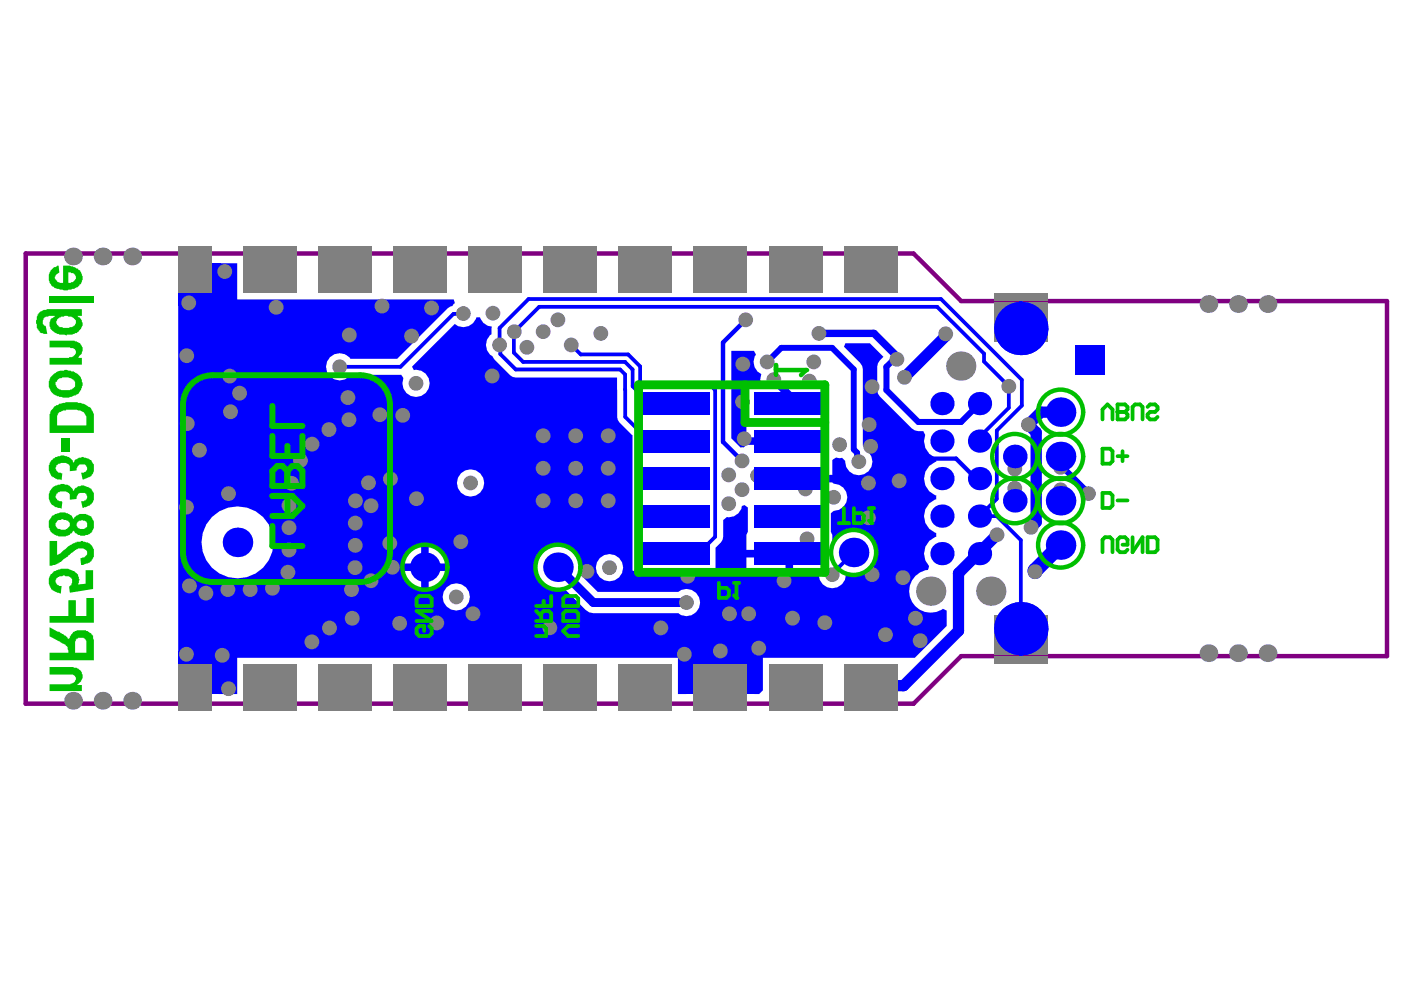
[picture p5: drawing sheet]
<svg xmlns="http://www.w3.org/2000/svg" width="297mm" height="210mm" viewBox="0 0 297 210" stroke-linecap="round" stroke-linejoin="round" font-family="sans-serif">
<path d="M193.7 53.8h-188.2v95.4h188.2" fill="none" stroke="#800080" stroke-width=".96"/>
<path d="M193.7 53.8l10.1 10h90.3v75.3h-90.3l-10.1 10.1" fill="none" stroke="#800080" stroke-width=".94"/>
<g fill="#00f">
<path d="M155.1 74.4h4.8l.4 .8a2.76 2.76 0 0 0 1.1 4.1l-.2 1.2 .1 .6-.6 .8h-2.1v7l-.4 .7v3.1h9.2v1.6h-9.2l-.6 .6h-.6l-1.9-2z"/>
<path d="M40.5 58h.8v-.8h5.1v-1.4h3.9v7.7h45.9l.2 .8-.5 .6-1 .5-10.7 10.7h-9.9a2.87 2.87 0 0 0-4.2-.5 2.87 2.87 0 0 0 0 4.3 2.87 2.87 0 0 0 4.2-.4l10.8-.1 .4 .8a2.87 2.87 0 0 0 2 3.9 2.87 2.87 0 0 0 3.5-2.7 2.87 2.87 0 0 0-3.3-2.9l-.3-.8 9-9a2.81 2.81 0 0 0 4.6-1.4h.8a2.69 2.69 0 0 0 2.5 1.9l-.1 1.7a2.78 2.78 0 0 0 .3 4.7l.4 .7 3.2 3.2 .6 .4 .6 .1 21.5 .1 .1 8.3 .1 .6 .4 .6 2.7 2.8v28.6h17.6v-4.9l1.5-1.6 .1-.7v-3.5l.8-.7a2.7 2.7 0 0 0 3.2-2.3l.5-.2 .8 .5v5.1l-.4 .7v3.2h9.2v.8h.8v4h5l.4 .4a2.88 2.88 0 0 0 2.7 2.9 2.88 2.88 0 0 0 3-2.6l.8-.6a4.4 4.4 0 0 0 5-6.1 4.4 4.4 0 0 0-7.8-.7l-.8-.2v-1.1l-.3-.7v-3.9l.6-.5a2.89 2.89 0 0 0 2.9-2.9 2.89 2.89 0 0 0-2.9-2.9l-.3-.2h-9.1v-1.6h9.1v-3.1l.1-.2 .7-.4 .7 .2 .5-.1 .7 .6a2.87 2.87 0 0 0 4.2 2.7 2.87 2.87 0 0 0 .2-5l-.7-.9v-16.2l-.1-.7-.4-.6-3.5-3.5 .3-.7h5.2l2.9 2.9-1.2 1.3-.1 .8v4.9l.1 .7 .5 .7 6.7 6.7 .7 .5 1.7 .1 .5 .8a3.7 3.7 0 0 0 2.3 4.9v.8a3.7 3.7 0 0 0-2.6 3.6 3.7 3.7 0 0 0 2.6 3.5v.9a3.8 3.8 0 0 0-2.6 3.5 3.8 3.8 0 0 0 2.6 3.6v.8a3.7 3.7 0 0 0-1.5 6.2l-.3 .8a4.5 4.5 0 0 0-3.6 6.2 4.5 4.5 0 0 0 6.8 2.1l.8 .4v3.2l-6.7 6.8h-32.2v6.9l-.8 .8h-1v-1.4h-14.5v1.4h-1.8v-7.7h-93.4v7.7h-3.9v-1.4h-5.1v-.8h-.8v-5.8h-2.7v-75.4h2.7zM42.1 58.8v5h4.3v-5zM96.9 102.4a2.9 2.9 0 0 0 5.8 0 2.9 2.9 0 0 0-5.8 0zM90.9 115.6v3.9h3.8a4.6 4.6 0 0 0-3.8-3.9zM86.7 116.9l-.7 1-.6 1.6h3.9v-3.9l-1.6 .5zM158.2 118.2v3.2h8.4v-3.2zM42.7 115a7.6 7.6 0 0 0 15.3 0 7.6 7.6 0 0 0-15.3 0zM126.3 120.4a2.9 2.9 0 0 0 5.8 0 2.9 2.9 0 0 0-5.8 0zM90.9 121.1v3.8a4.6 4.6 0 0 0 3.8-3.8zM85.4 121.1a4.6 4.6 0 0 0 3.9 3.8v-3.8zM93.8 126.6a2.9 2.9 0 0 0 5.8 0 2.9 2.9 0 0 0-5.8 0zM115.2 117.1a4.4 4.4 0 0 0-.8 5.4 4.4 4.4 0 0 0 5 2.1l4.8 4.8 .7 .4 .9 .2h18a2.87 2.87 0 0 0 3.9-.3 2.87 2.87 0 0 0 0-3.9 2.87 2.87 0 0 0-3.9-.3h-17.1l-4.1-4.1a4.4 4.4 0 0 0-2.1-5 4.4 4.4 0 0 0-5.3 .7zM153.5 139.2v5h6.5v-5zM145.5 139.2v5h6.4v-5zM42.1 139.2v5h4.3v-5z"/>
</g>
<path d="M162.7 76.7l2.9-3h10.8l4.6 4.6v17l.7 .7v1.5l.4 .4M190.2 75.5l-2.3 2.3v4.9l6.8 6.8h9.1l3.9-3.9M225.4 99.1l5.5 5.6h.5" fill="none" stroke="#00f" stroke-width="1.3"/>
<path d="M173.6 70.7h11.7l4.9 4.8M164.5 80.5v.4l3.2 3.2v1.2" fill="none" stroke="#00f" stroke-width="1.6"/>
<path d="M158.1 67.8l-4.8 4.8v21.1l4 4" fill="none" stroke="#00f" stroke-width=".94"/>
<path d="M98.2 66.5l-2.1 .1-11.2 11.2h-12.9M108.2 70.7l.8 .7v3.4l1.9 1.9h21.6l1.6 1.6v3.6l3.7 3.7h10.1M109 70.3l5.3-5.2h84.4l9.9 9.9v1.7l5.3 5.2v4.6l-7 7M121.1 73.1l2 2h10.1l2.5 2.6v3.5l.8 .8h14.4l.7 .7v31.1l-3.6 3.6h-5.1M216.4 63.8v2.4M142.9 93.5h-5.2l-5.1-5.1-.1-9-1-1.1h-22.2l-3.2-3.2-.2-5.6 6.2-6.1h87.4l17.2 17.1v5.5l-5.4 5.3v14.5l-3.6 3.6h3.6l5.1 5.1v24.6M181 117.1l-4.5 4.5v.2" fill="none" stroke="#00f" stroke-width=".8"/>
<path d="M118.3 120.3l7.5 7.5h19.7" fill="none" stroke="#00f" stroke-width="1.9"/>
<path d="M200.5 70.8v.5l-8.7 8.7M224.9 87.4h-4.2l-2.7 2.6 1.7 1.7v19l-1.1 1.1M211.4 113.4l-8.2 8.1v12.3l-11.6 11.6h-3.2l-3.8 3.8" fill="none" stroke="#00f" stroke-width="2.4"/>
<path d="M224.9 115.6l-5.4 5.4v.2" fill="none" stroke="#00f" stroke-width="3.2"/>
<path d="M206.9 101.4l-4.2-4.2h-7.3l-4.8 4.8" fill="none" stroke="#00f" stroke-width=".91"/>
<g fill="#00f">
<path d="M144.9 138.4h15.8v8.8h-15.8z" fill-rule="evenodd"/>
<path d="M37.8 138.1h8.9v9h-8.9z" fill-rule="evenodd"/>
<path d="M37.8 55.8h8.9v9.1h-8.9z" fill-rule="evenodd"/>
</g>
<g fill="#808080">
<circle cx="115.2" cy="92.4" r="1.57"/>
<circle cx="122.1" cy="92.4" r="1.57"/>
<circle cx="129" cy="92.4" r="1.57"/>
<circle cx="115.2" cy="99.3" r="1.57"/>
<circle cx="122.1" cy="99.3" r="1.57"/>
<circle cx="129" cy="99.3" r="1.57"/>
<circle cx="115.2" cy="106.2" r="1.57"/>
<circle cx="122.1" cy="106.2" r="1.57"/>
<circle cx="129" cy="106.2" r="1.57"/>
<circle cx="145.1" cy="138.7" r="1.57"/>
<circle cx="184.1" cy="102.4" r="1.57"/>
<circle cx="176.8" cy="105.4" r="1.57"/>
<circle cx="172.5" cy="76.7" r="1.57"/>
<circle cx="162.7" cy="76.7" r="1.57"/>
<circle cx="164.1" cy="80.5" r="1.57"/>
<circle cx="171.6" cy="80.8" r="1.57"/>
<circle cx="184.9" cy="82" r="1.57"/>
<circle cx="182.1" cy="97.9" r="1.57"/>
<circle cx="184.1" cy="109.8" r="1.57"/>
<circle cx="154.7" cy="130.1" r="1.57"/>
<circle cx="116.6" cy="133.1" r="1.57"/>
<circle cx="170.8" cy="103.7" r="1.57"/>
<circle cx="160.6" cy="100.8" r="1.57"/>
<circle cx="158.1" cy="67.8" r="1.57"/>
<circle cx="127.4" cy="70.7" r="1.57"/>
<circle cx="173.6" cy="70.7" r="1.57"/>
<circle cx="178" cy="94.3" r="1.57"/>
<circle cx="118.3" cy="67.8" r="1.57"/>
<circle cx="88.2" cy="81.3" r="1.57"/>
<circle cx="47.1" cy="138.9" r="1.57"/>
<circle cx="39.5" cy="138.7" r="1.57"/>
<circle cx="85.4" cy="88.1" r="1.57"/>
<circle cx="63.7" cy="97.6" r="1.57"/>
<circle cx="74" cy="89" r="1.57"/>
<circle cx="69.7" cy="91.1" r="1.57"/>
<circle cx="66.2" cy="94.2" r="1.57"/>
<circle cx="61.8" cy="102.5" r="1.57"/>
<circle cx="61.3" cy="107.2" r="1.57"/>
<circle cx="61.3" cy="111.9" r="1.57"/>
<circle cx="61.3" cy="116.6" r="1.57"/>
<circle cx="61" cy="121.3" r="1.57"/>
<circle cx="57.8" cy="124.7" r="1.57"/>
<circle cx="53" cy="125" r="1.57"/>
<circle cx="48.3" cy="125" r="1.57"/>
<circle cx="43.6" cy="125.8" r="1.57"/>
<circle cx="69.9" cy="133.1" r="1.57"/>
<circle cx="74.5" cy="125" r="1.57"/>
<circle cx="75.3" cy="120.4" r="1.57"/>
<circle cx="75.3" cy="115.6" r="1.57"/>
<circle cx="75.3" cy="110.9" r="1.57"/>
<circle cx="75.4" cy="106.2" r="1.57"/>
<circle cx="78.1" cy="102.4" r="1.57"/>
<circle cx="82.8" cy="101.5" r="1.57"/>
<circle cx="80.5" cy="87.9" r="1.57"/>
<circle cx="66.1" cy="136.1" r="1.57"/>
<circle cx="171.1" cy="114.3" r="1.57"/>
<circle cx="81" cy="64.9" r="1.57"/>
<circle cx="72" cy="77.8" r="1.57"/>
<circle cx="87.3" cy="71.3" r="1.57"/>
<circle cx="91.5" cy="65.3" r="1.57"/>
<circle cx="74.1" cy="71" r="1.57"/>
<circle cx="104.5" cy="66.4" r="1.57"/>
<circle cx="98.2" cy="66.5" r="1.57"/>
<circle cx="104.3" cy="79.7" r="1.57"/>
<circle cx="105.9" cy="73.1" r="1.57"/>
<circle cx="109" cy="70.3" r="1.57"/>
<circle cx="184.9" cy="121.8" r="1.57"/>
<circle cx="157.8" cy="93" r="1.57"/>
<circle cx="215.2" cy="103.5" r="1.57"/>
<circle cx="215.2" cy="99.4" r="1.57"/>
<circle cx="58.6" cy="65.2" r="1.57"/>
<circle cx="154.5" cy="106.8" r="1.57"/>
<circle cx="157.3" cy="103.8" r="1.57"/>
<circle cx="154.5" cy="100.7" r="1.57"/>
<circle cx="157.3" cy="97.7" r="1.57"/>
<circle cx="157.4" cy="85.2" r="1.57"/>
<circle cx="157.5" cy="77.2" r="1.57"/>
<circle cx="121.1" cy="73.1" r="1.57"/>
<circle cx="92.6" cy="132.1" r="1.57"/>
<circle cx="84.7" cy="132.2" r="1.57"/>
<circle cx="194.1" cy="131.1" r="1.57"/>
<circle cx="166.2" cy="123.1" r="1.57"/>
<circle cx="78.7" cy="107.2" r="1.57"/>
<circle cx="82.6" cy="115.2" r="1.57"/>
<circle cx="78.7" cy="123.1" r="1.57"/>
<circle cx="74.7" cy="131.1" r="1.57"/>
<circle cx="50.8" cy="83.4" r="1.57"/>
<circle cx="83.2" cy="120.3" r="1.57"/>
<circle cx="40" cy="64.2" r="1.57"/>
<circle cx="39.7" cy="89.8" r="1.57"/>
<circle cx="111.7" cy="73.6" r="1.57"/>
<circle cx="145.5" cy="127.8" r="1.57"/>
<circle cx="145.8" cy="122.2" r="1.57"/>
<circle cx="140.1" cy="133.1" r="1.57"/>
<circle cx="158.7" cy="130.1" r="1.57"/>
<circle cx="115.2" cy="70.3" r="1.57"/>
<circle cx="42.3" cy="95.5" r="1.57"/>
<circle cx="129.2" cy="120.4" r="1.57"/>
<circle cx="124.4" cy="121.2" r="1.57"/>
<circle cx="97.7" cy="114.9" r="1.57"/>
<circle cx="96.7" cy="126.6" r="1.57"/>
<circle cx="99.8" cy="102.4" r="1.57"/>
<circle cx="100.3" cy="130.1" r="1.57"/>
<circle cx="88.3" cy="105.7" r="1.57"/>
<circle cx="218.6" cy="111.8" r="1.57"/>
<circle cx="211.4" cy="113.4" r="1.57"/>
<circle cx="219.5" cy="121.2" r="1.57"/>
<circle cx="224.9" cy="99.1" r="1.57"/>
<circle cx="230.8" cy="104.7" r="1.57"/>
<circle cx="224.9" cy="103.9" r="1.57"/>
<circle cx="184.3" cy="90" r="1.57"/>
<circle cx="152.7" cy="138" r="1.57"/>
<circle cx="39.5" cy="107.5" r="1.57"/>
<circle cx="73.8" cy="84.3" r="1.57"/>
<circle cx="190.6" cy="102" r="1.57"/>
<circle cx="218" cy="90" r="1.57"/>
<circle cx="191.8" cy="80" r="1.57"/>
<circle cx="191.4" cy="122.5" r="1.57"/>
<circle cx="190.2" cy="76.2" r="1.57"/>
<circle cx="184.6" cy="94.6" r="1.57"/>
<circle cx="174.9" cy="132" r="1.57"/>
<circle cx="195.1" cy="135.8" r="1.57"/>
<circle cx="187.7" cy="134.6" r="1.57"/>
<circle cx="168" cy="131.1" r="1.57"/>
<circle cx="160.9" cy="137.4" r="1.57"/>
<circle cx="213.9" cy="81.9" r="1.57"/>
<circle cx="47.6" cy="57.6" r="1.57"/>
<circle cx="39.6" cy="75.4" r="1.57"/>
<circle cx="48.4" cy="104.7" r="1.57"/>
<circle cx="48.4" cy="146" r="1.57"/>
<circle cx="200.5" cy="70.8" r="1.57"/>
<circle cx="40.2" cy="124.2" r="1.57"/>
<circle cx="176.5" cy="121.8" r="1.57"/>
<circle cx="48.9" cy="87.3" r="1.57"/>
<circle cx="48.7" cy="79.7" r="1.57"/>
<circle cx="21.8" cy="148.6" r="1.88"/>
<circle cx="28" cy="148.6" r="1.88"/>
<circle cx="15.5" cy="148.6" r="1.88"/>
<circle cx="15.5" cy="54.4" r="1.88"/>
<circle cx="21.8" cy="54.4" r="1.88"/>
<circle cx="28" cy="54.4" r="1.88"/>
<circle cx="197.3" cy="125.3" r="3.1"/>
<circle cx="210.1" cy="125.3" r="3.1"/>
<circle cx="256.2" cy="138.5" r="1.88"/>
<circle cx="262.5" cy="138.5" r="1.88"/>
<circle cx="268.8" cy="138.5" r="1.88"/>
<circle cx="203.7" cy="77.6" r="3.1"/>
<circle cx="256.2" cy="64.5" r="1.88"/>
<circle cx="262.5" cy="64.5" r="1.88"/>
<circle cx="268.8" cy="64.5" r="1.88"/>
</g>
<g fill="#808080">
<path d="M37.8 140.7h7v8.5h-7z" fill-rule="evenodd"/>
<path d="M37.8 149.2h7v1.6h-7z" fill-rule="evenodd"/>
<path d="M51.6 149.2h11.2v1.6h-11.2z" fill-rule="evenodd"/>
<path d="M51.6 140.7h11.2v8.5h-11.2z" fill-rule="evenodd"/>
<path d="M37.8 52.2h7v1.5h-7z" fill-rule="evenodd"/>
<path d="M37.8 53.8h7v8.4h-7z" fill-rule="evenodd"/>
<path d="M51.6 53.8h11.2v8.4h-11.2z" fill-rule="evenodd"/>
<path d="M51.6 52.2h11.2v1.5h-11.2z" fill-rule="evenodd"/>
<path d="M67.5 140.7h11.3v8.5h-11.3z" fill-rule="evenodd"/>
<path d="M67.5 149.2h11.3v1.6h-11.3z" fill-rule="evenodd"/>
<path d="M83.4 140.7h11.3v8.5h-11.3z" fill-rule="evenodd"/>
<path d="M83.4 149.2h11.3v1.6h-11.3z" fill-rule="evenodd"/>
<path d="M99.3 140.7h11.3v8.5h-11.3z" fill-rule="evenodd"/>
<path d="M99.3 149.2h11.3v1.6h-11.3z" fill-rule="evenodd"/>
<path d="M115.3 140.7h11.2v8.5h-11.2z" fill-rule="evenodd"/>
<path d="M115.3 149.2h11.2v1.6h-11.2z" fill-rule="evenodd"/>
<path d="M67.5 52.2h11.3v1.5h-11.3z" fill-rule="evenodd"/>
<path d="M67.5 53.8h11.3v8.4h-11.3z" fill-rule="evenodd"/>
<path d="M83.4 52.2h11.3v1.5h-11.3z" fill-rule="evenodd"/>
<path d="M83.4 53.8h11.3v8.4h-11.3z" fill-rule="evenodd"/>
<path d="M99.3 53.8h11.3v8.4h-11.3z" fill-rule="evenodd"/>
<path d="M99.3 52.2h11.3v1.5h-11.3z" fill-rule="evenodd"/>
<path d="M115.3 53.8h11.2v8.4h-11.2z" fill-rule="evenodd"/>
<path d="M115.3 52.2h11.2v1.5h-11.2z" fill-rule="evenodd"/>
<path d="M131.2 149.2h11.3v1.6h-11.3z" fill-rule="evenodd"/>
<path d="M147.1 149.2h11.3v1.6h-11.3z" fill-rule="evenodd"/>
<path d="M163 149.2h11.3v1.6h-11.3z" fill-rule="evenodd"/>
<path d="M131.2 140.7h11.3v8.5h-11.3z" fill-rule="evenodd"/>
<path d="M147.1 140.7h11.3v8.5h-11.3z" fill-rule="evenodd"/>
<path d="M163 140.7h11.3v8.5h-11.3z" fill-rule="evenodd"/>
<path d="M131.2 53.8h11.3v8.4h-11.3z" fill-rule="evenodd"/>
<path d="M131.2 52.2h11.3v1.5h-11.3z" fill-rule="evenodd"/>
<path d="M147.1 53.8h11.3v8.4h-11.3z" fill-rule="evenodd"/>
<path d="M147.1 52.2h11.3v1.5h-11.3z" fill-rule="evenodd"/>
<path d="M163 53.8h11.3v8.4h-11.3z" fill-rule="evenodd"/>
<path d="M163 52.2h11.3v1.5h-11.3z" fill-rule="evenodd"/>
<path d="M178.9 149.2h11.3v1.6h-11.3z" fill-rule="evenodd"/>
<path d="M178.9 140.7h11.3v8.5h-11.3z" fill-rule="evenodd"/>
<path d="M210.8 139.1h11.3v1.6h-11.3z" fill-rule="evenodd"/>
<path d="M210.8 130.3h11.3v8.5h-11.3z" fill-rule="evenodd"/>
<path d="M178.9 53.8h11.3v8.4h-11.3z" fill-rule="evenodd"/>
<path d="M178.9 52.2h11.3v1.5h-11.3z" fill-rule="evenodd"/>
<path d="M210.8 64.1h11.3v8.5h-11.3z" fill-rule="evenodd"/>
<path d="M210.8 62.3h11.3v1.5h-11.3z" fill-rule="evenodd"/>
</g>
<g fill="#00f">
<circle cx="118.3" cy="120.3" r="3.1"/>
<circle cx="224.9" cy="87.4" r="3.1"/>
<circle cx="224.9" cy="115.6" r="3.1"/>
<circle cx="181" cy="117.1" r="3.1"/>
<circle cx="216.4" cy="69.7" r="5.6"/>
<circle cx="216.4" cy="133.3" r="5.6"/>
<circle cx="207.7" cy="85.6" r="2.47"/>
<circle cx="207.7" cy="93.5" r="2.47"/>
<circle cx="207.7" cy="101.5" r="2.47"/>
<circle cx="207.7" cy="109.4" r="2.47"/>
<circle cx="207.7" cy="117.4" r="2.47"/>
<circle cx="199.7" cy="117.4" r="2.47"/>
<circle cx="199.7" cy="109.4" r="2.47"/>
<circle cx="199.7" cy="101.5" r="2.47"/>
<circle cx="199.7" cy="93.5" r="2.47"/>
<circle cx="199.7" cy="85.6" r="2.47"/>
<circle cx="90.1" cy="120.3" r="3.1"/>
<circle cx="50.4" cy="115" r="3.1"/>
<circle cx="215.2" cy="96.8" r="2.51"/>
<circle cx="215.2" cy="106.2" r="2.51"/>
<circle cx="224.9" cy="106.2" r="3.1"/>
<circle cx="224.9" cy="96.8" r="3.1"/>
</g>
<g fill="#00f">
<path d="M159.8 115h15.1v4.8h-15.1z" fill-rule="evenodd"/>
<path d="M159.8 107h15.1v4.8h-15.1z" fill-rule="evenodd"/>
<path d="M159.8 99.1h15.1v4.8h-15.1z" fill-rule="evenodd"/>
<path d="M159.8 91.1h15.1v4.8h-15.1z" fill-rule="evenodd"/>
<path d="M159.8 83.2h15.1v4.7h-15.1z" fill-rule="evenodd"/>
<path d="M135.4 115h15v4.8h-15z" fill-rule="evenodd"/>
<path d="M135.4 107h15v4.8h-15z" fill-rule="evenodd"/>
<path d="M135.4 99.1h15v4.8h-15z" fill-rule="evenodd"/>
<path d="M135.4 91.1h15v4.8h-15z" fill-rule="evenodd"/>
<path d="M135.4 83.2h15v4.7h-15z" fill-rule="evenodd"/>
<path d="M228 73.3h6.3v6.3h-6.3z" fill-rule="evenodd"/>
</g>
<path d="M135.4 81.6h39.5v39.8h-39.5zM158 81.6v8h16.9" fill="none" stroke="#00bf00" stroke-width="1.9"/>
<path d="M45.1 79.6h31.3M38.8 85.8v31.3M82.7 85.8v31.3M45.1 123.4h31.3" fill="none" stroke="#00bf00" stroke-width="1.3"/>
<path d="M164.5 77.4v2.1M164.5 78.5h6.4" fill="none" stroke="#00bf00" stroke-width=".96"/>
<circle cx="170.9" cy="78.5" r=".48" fill="#00bf00"/>
<path d="M170.9 78.5l-1.1 1" fill="none" stroke="#00bf00" stroke-width=".96"/>
<path d="M57.7 111.5v4.3h6.4M57.7 105.2h4.3l2.1 2.1-2.1 2.1h-4.3M60.9 103v-3.1l-1-1.1h-1.1l-1.1 1.1v3.1h6.4M60.9 105.2v4.2" fill="none" stroke="#00bf00" stroke-width="1.3"/>
<circle cx="60.9" cy="103" r=".64" fill="#00bf00"/>
<path d="M57.7 92.4v4.3h6.4v-4.3M57.7 86.1v4.2h6.4M60.9 94.6v2.1M60.9 103v-3.1l1.1-1.1h1.1l1 1.1v3.1" fill="none" stroke="#00bf00" stroke-width="1.3"/>
<g fill="#00bf00">
<path d="M10.5 141.4h5.1v.2a1.13 1.13 0 0 1 1.3 .5 1.64 1.64 0 0 1-.2 2.7l-.3 .4h1v1.3h-6.9v-1.4h4.5v-.2a1.07 1.07 0 0 0 .9-.6 1.07 1.07 0 0 0-.1-1.1l-.4-.2h-4.9z"/>
<path d="M10.5 130.6h4v-3.3h1.6v3.3h2.2v-3.8h1.6v5.2h-9.4z"/>
<path d="M10.7 121.9l.1-.2a4.3 4.3 0 0 1 4-1l.3 .2a1.96 1.96 0 0 1 1.6 1.9h.2v.2l-.3 .9 1.6-.1v-2.9h1.5v4l-4.9 .8-.2-1.3a1.28 1.28 0 0 0 .7-1.3v-.3a1.35 1.35 0 0 0-1.4-.6 .56 .56 0 0 0-.8 0h-.5v.1a.89 .89 0 0 0-.8 .8 .89 .89 0 0 0 .6 1l.2 .1h.5l-.2 1.6h-.2a3.1 3.1 0 0 1-2.2-1.6v-.1a2.73 2.73 0 0 1 .2-2.2z"/>
<path d="M10.5 114.7h1.6v3l.6-.3 1.3-1.1a3.4 3.4 0 0 1 1.8-1.1l.4-.2v-.1h.4a3.1 3.1 0 0 1 3 .9l.1 .5a2.33 2.33 0 0 1-1.7 3.3l-.8 .2-.2-1.4h.2a1.4 1.4 0 0 0 1.3-1.2v-.3a1.28 1.28 0 0 0-1.3-.6h-.6l-.7 .3v.2l-1.9 1.4a5.7 5.7 0 0 1-3.3 1.7h-.2z"/>
<path d="M10.7 103.9h.1a1.53 1.53 0 0 1 1.3-1l.3-.1a2.43 2.43 0 0 1 2.1 .1 1.64 1.64 0 0 1 .9 1.1h.2a1.51 1.51 0 0 1 1.4-.9 1.23 1.23 0 0 1 1.5 .1h.1a2.06 2.06 0 0 1 1.3 2.1 1.86 1.86 0 0 1-.5 1.6l-.5 .3-1.4 .5-.3-1.4h.6v-.2a.6 .6 0 0 0 .7-.8v-.1a.89 .89 0 0 0-1.3-.7h-.3a1.28 1.28 0 0 0-.7 1.3l-1.4 .1a1.28 1.28 0 0 0-1.4-1.7h-.5a1.07 1.07 0 0 0-1 .7 1.07 1.07 0 0 0 .4 1.2l.9 .3-.1 1.5-.5-.2a2.34 2.34 0 0 1-2.1-1.6 2.59 2.59 0 0 1 .2-2.2z"/>
<path d="M10.7 97.8l1.1-.9 .6-.2a2.43 2.43 0 0 1 2.1 .2l.9 .8 .2 .5 .2-.5 .3-.3h.3v-.2l.3-.2a2.54 2.54 0 0 1 3 1.3 2.24 2.24 0 0 1-1.7 3.2l-.5 .2-.3-1.5h.2a.91 .91 0 0 0 1-.6 .91 .91 0 0 0-.6-1.1h-.1a1.01 1.01 0 0 0-1.3 .6l-.2 .2v.4l-1.4 .2a1.28 1.28 0 0 0-1.4-1.7l-.8 .1a.97 .97 0 0 0-.8 1.1 .97 .97 0 0 0 1.1 .8l.3 .2-.1 1.4-.5-.1a2.34 2.34 0 0 1-2.1-1.6 2.59 2.59 0 0 1 .2-2.3z"/>
<path d="M13.1 92.9h1.7v2.9h-1.7z"/>
<path d="M10.5 72.2h4.1a3.4 3.4 0 0 1 2.6 .8 1.8 1.8 0 0 1-.5 2.6v.1l-.3 .2h1v1.4h-6.9v-1.4h4.1v-.2h.7l.3-.1v-.2a.84 .84 0 0 0 .5-1 .84 .84 0 0 0-1-.6l-.3-.1h-4.3z"/>
<path d="M10.5 62.7h9.4v1.4h-9.4z"/>
<path d="M16.1 135.5a1.83 1.83 0 0 1 2.1 0l.1 .4v2.5h-2.4v-2.4zM10.5 133v1.9l3.4 1.8 .3 .4h.1l.2 .8v.5h-4v1.6h9.4v-4.3l-.2-.8a2.57 2.57 0 0 0-2.5-1.3h-.3a1.83 1.83 0 0 0-1.6 .8h-.2l-.1 .5h-.2l-.2 .8v-.2l-.3-.1a2.24 2.24 0 0 0-1.2-1.1z"/>
<path d="M16.4 110.7l.3-.1v-.2h.5l.2-.2h.1v.2a.73 .73 0 0 1 .8 .2 .73 .73 0 0 1 .2 .8v.3a1.38 1.38 0 0 1-2.3-.2zM12.1 110.4l.8-.2a.56 .56 0 0 1 .8 0 1.09 1.09 0 0 1 1.1 .8 1.31 1.31 0 0 1-.9 1.3l-1.5-.1a1.28 1.28 0 0 1-.6-1.3h.1zM11 109.4a2.63 2.63 0 0 0-.3 3.1 2.63 2.63 0 0 0 2.7 1.2l1.4-.3 .8-.9 .3 .4a2.51 2.51 0 0 0 3.4 0h.1v-.1a2.58 2.58 0 0 0 0-3 1.25 1.25 0 0 0-1.1-.7v-.1h-.6a2.04 2.04 0 0 0-1.9 .8l-.2 .3-.2-.3a2.89 2.89 0 0 0-4.1-.5z"/>
<path d="M12.3 87.7h.1v-.2a5.8 5.8 0 0 1 3-.6h.8l.4 .1a1.42 1.42 0 0 1 1.6 1.1l.1 .2v1.9h-6.2v-2.1zM11.3 86.4v.1a2.64 2.64 0 0 0-.8 2.3v3h9.4v-3.5a1.84 1.84 0 0 0-.5-1.4 .83 .83 0 0 0-.8-.7v-.1a7.9 7.9 0 0 0-6.2-.4z"/>
<path d="M11.8 81h.1a1.09 1.09 0 0 1 1.2-.8 2.31 2.31 0 0 1 2.8 .8 1.44 1.44 0 0 1-1.6 1.7h-.3a1.82 1.82 0 0 1-2.2-1.2zM10.7 80a2.68 2.68 0 0 0 1.7 4l.2 .2h.5a3.2 3.2 0 0 0 2.7-.4 1.61 1.61 0 0 0 1.2-1.1h.2v-.3a1.49 1.49 0 0 0 .2-1.6 2.59 2.59 0 0 0-2.1-2.1l-1.1-.3h-.5l-.2 .2a3.2 3.2 0 0 0-2.8 1.4z"/>
<path d="M12.1 67.8l.5-.3v-.2h.3v-.2h.5a1.35 1.35 0 0 1 1.2 0 1.17 1.17 0 0 1 1.3 .6 1.17 1.17 0 0 1-.1 1.3l-.5 .4a4.4 4.4 0 0 1-2.9-.2l-.1-.3a.76 .76 0 0 1-.2-1.1zM8 66.7l-.2 .8a2.07 2.07 0 0 0 0 1.5v.5l.6 1 .8 .3h.8l-.3-1.6-.3-.2a1.1 1.1 0 0 1-.3-1.1 1.1 1.1 0 0 1 .9-.8l.4-.1h1.2v.1l-.5 .4a1.28 1.28 0 0 0-.6 1.2v.2a2.25 2.25 0 0 0 1.9 1.9l.2 .2h1.1l.3 .1 .5-.1a2.9 2.9 0 0 0 3-2.1v-.5l-.3-.8-.8-.6h1v-1.5h-6.3a4 4 0 0 0-3 1v.2z"/>
<path d="M14.5 57.7l.8 .2a.96 .96 0 0 1 .8 1 .96 .96 0 0 1-1 .9l-.1 .2h-.5zM10.7 57.4v.2a2.41 2.41 0 0 0 1.7 3.6l.5 .2a2.87 2.87 0 0 0 1.9 0l.6-.2a1.51 1.51 0 0 0 1.5-.9h.1a2.17 2.17 0 0 0-.4-3.2v-.1h-.4a4.8 4.8 0 0 0-2.8-.7v3.7a1.35 1.35 0 0 1-1.5-.7h-.1v-.1a.56 .56 0 0 1 0-.8l.8-.7-.2-1.4-.9 .3z"/>
</g>
<path d="M177.9 110.9h2.1M178.9 107.7v3.2M181 107.7v3.2h1.6l.6-.5v-1.1l-.6-.5h-1.6M184.2 107.7h1.1M184.8 107.7v3.2" fill="none" stroke="#00bf00" stroke-width=".8"/>
<circle cx="184.8" cy="110.9" r=".4" fill="#00bf00"/>
<path d="M184.2 110.4l.6 .5M152.4 123.6v3.2h1.6l.5-.6v-1l-.5-.6h-1.6M155.6 123.6h1.1M156.1 123.6v3.2" fill="none" stroke="#00bf00" stroke-width=".8"/>
<circle cx="156.1" cy="126.8" r=".4" fill="#00bf00"/>
<path d="M233.8 88.9v-2.1l1-1.1 1.1 1.1v2.1M233.8 95.1h1.5l.6 .6v2.1l-.6 .5h-1.5zM236.9 96.7h2.2M236.9 87.3h1.6l.6-.5v-.5l-.6-.6h-1.6v3.2M238 95.7v2.1M233.8 104.5h1.5l.6 .5v2.2l-.6 .5h-1.5zM236.9 106.1h2.2M88.3 126.9l.6-.5h2.1l.5 .5v1.6h-3.2zM91 132.7l.5 .6v1l-.5 .5h-2.1l-.6-.5v-1l.6-.6h1v1.1M91.5 129.5h-3.2l3.2 2.2h-3.2M155.6 126.2l.5 .6" fill="none" stroke="#00bf00" stroke-width=".8"/>
<circle cx="236.9" cy="87.3" r=".4" fill="#00bf00"/>
<g fill="none" stroke="#00bf00" stroke-width=".8">
<path d="M236.9 87.3h1.6l.6 .6v.5l-.6 .5h-1.6M240.1 88.9v-2.6l.6-.6h1l.5 .6v2.6M243.3 86.3l.5-.6h1.1l.5 .6v.5l-.5 .5h-1.1l-.5 .6v.5l.5 .5h1.1l.5-.5M233.8 117.1v-2.7l.5-.5h1l.6 .5v2.7M238 115.5h1.1v-1.1l-.6-.5h-1l-.6 .5v2.2l.6 .5h1l.6-.5M240.1 113.9v3.2l2.1-3.2v3.2M243.3 113.9h1.6l.5 .5v2.2l-.5 .5h-1.6zM113.7 132.7h1.6l.5 .6v1.5h-2.1M113.7 131.7h3.2v-1.6l-.6-.6h-1l-.6 .6v1.6M113.7 129.5l1 1.1M115.3 127.4v1.1M116.9 126.4v2.1h-3.2"/>
<path d="M119.4 130.1l.5-.6h2.2l.5 .6v1.6h-3.2zM119.4 126.9l.5-.5h2.2l.5 .5v1.6h-3.2zM122.6 132.7h-2.1l-1.1 1.1 1.1 1h2.1"/>
</g>
<g fill="none" stroke="#00bf00" stroke-width=".94">
<circle cx="215.2" cy="96.8" r="4.8"/>
<circle cx="224.9" cy="87.4" r="4.8"/>
<circle cx="224.9" cy="96.8" r="4.8"/>
<circle cx="181" cy="117.1" r="4.8"/>
<circle cx="215.2" cy="106.2" r="4.8"/>
<circle cx="224.9" cy="115.6" r="4.8"/>
<circle cx="224.9" cy="106.2" r="4.8"/>
<circle cx="90.1" cy="120.3" r="4.8"/>
<circle cx="118.3" cy="120.3" r="4.8"/>
</g>
<path d="M45.1 79.6a6.3 6.3 0 0 0-6.3 6.2M76.4 79.6a6.3 6.3 0 0 1 6.3 6.2M38.8 117.1a6.3 6.3 0 0 0 6.3 6.3M82.7 117.1a6.3 6.3 0 0 1-6.3 6.3" fill="none" stroke="#00bf00" stroke-width="1.3"/>
</svg>
